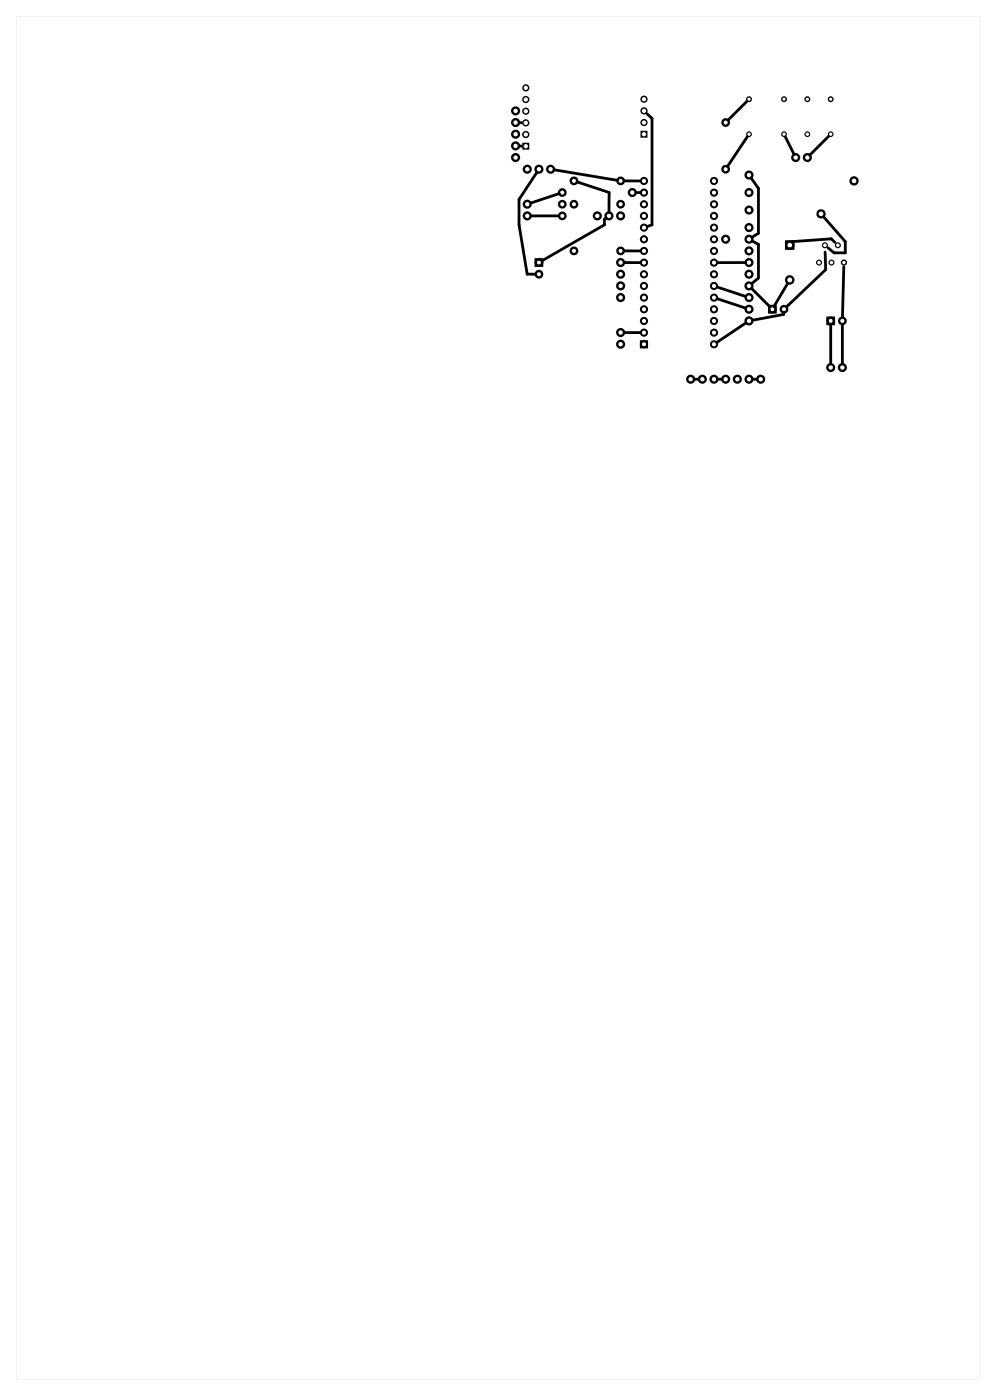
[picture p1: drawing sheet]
<svg xmlns="http://www.w3.org/2000/svg" width="216mm" height="305mm" viewBox="0 0 216 305" stroke-linecap="round" stroke-linejoin="round" font-family="sans-serif">
<g fill="#000">
<path d="M113.6 19.1a.8 .8 0 0 1 1.6 0 .8 .8 0 0 1-1.6 0zM114 19.1a.47 .47 0 0 0 .9 0 .47 .47 0 0 0-.9 0z"/>
<path d="M3.6 3.6v296.8h209.8v-296.8zM3.6 3.6h209.8v296.8h-209.8z"/>
<path d="M113.6 21.7a.8 .8 0 0 1 1.6 0 .8 .8 0 0 1-1.6 0zM114 21.7a.47 .47 0 0 0 .9 0 .47 .47 0 0 0-.9 0z"/>
<path d="M113.6 24.2a.8 .8 0 0 1 1.6 0 .8 .8 0 0 1-1.6 0zM114 24.2a.47 .47 0 0 0 .9 0 .47 .47 0 0 0-.9 0z"/>
<path d="M113.6 26.8a.8 .8 0 0 1 1.6 0 .8 .8 0 0 1-1.6 0zM114 26.8a.47 .47 0 0 0 .9 0 .47 .47 0 0 0-.9 0z"/>
<path d="M113.6 29.3a.8 .8 0 0 1 1.6 0 .8 .8 0 0 1-1.6 0zM114 29.3a.47 .47 0 0 0 .9 0 .47 .47 0 0 0-.9 0z"/>
<path d="M113.7 31.1h1.5v1.5h-1.5zM114 31.8a.47 .47 0 0 0 .9 0 .47 .47 0 0 0-.9 0z"/>
<path d="M139.4 21.6a.79 .79 0 0 1 1.5 0 .79 .79 0 0 1-1.5 0zM139.7 21.6a.47 .47 0 0 0 .9 0 .47 .47 0 0 0-.9 0z"/>
<path d="M139.4 24.1a.79 .79 0 0 1 1.5 0 .79 .79 0 0 1-1.5 0zM139.7 24.1a.47 .47 0 0 0 .9 0 .47 .47 0 0 0-.9 0z"/>
<path d="M139.4 26.7a.79 .79 0 0 1 1.5 0 .79 .79 0 0 1-1.5 0zM139.7 26.7a.47 .47 0 0 0 .9 0 .47 .47 0 0 0-.9 0z"/>
<path d="M139.4 28.5h1.5v1.5h-1.5zM139.7 29.2a.47 .47 0 0 0 .9 0 .47 .47 0 0 0-.9 0z"/>
</g>
<g fill="none" stroke="#000" stroke-width=".51">
<path d="M116.6 56.5h1.4v1.4h-1.4zM171.1 52.6h1.6v1.5h-1.6zM167.4 66.6h1.4v1.4h-1.4zM180.1 69.2h1.4v1.4h-1.4z"/>
<circle cx="112.2" cy="34.3" r=".74"/>
<circle cx="112.2" cy="29.2" r=".74"/>
<circle cx="112.2" cy="31.8" r=".74"/>
<circle cx="112.2" cy="24.1" r=".74"/>
<circle cx="112.2" cy="26.7" r=".74"/>
<circle cx="114.8" cy="36.8" r=".74"/>
<circle cx="117.3" cy="36.8" r=".74"/>
<circle cx="119.8" cy="36.8" r=".74"/>
<circle cx="124.9" cy="39.4" r=".7"/>
<circle cx="135.1" cy="39.4" r=".7"/>
<circle cx="157.9" cy="36.8" r=".7"/>
<circle cx="157.9" cy="26.7" r=".7"/>
<circle cx="163" cy="38.1" r=".74"/>
<circle cx="173.2" cy="34.3" r=".74"/>
<circle cx="175.7" cy="34.3" r=".74"/>
<circle cx="185.9" cy="39.4" r=".76"/>
<circle cx="114.8" cy="44.5" r=".74"/>
<circle cx="114.8" cy="47" r=".74"/>
<circle cx="117.3" cy="59.7" r=".7"/>
<circle cx="117.3" cy="57.2" r=".7"/>
<circle cx="122.4" cy="47" r=".7"/>
<circle cx="122.4" cy="44.5" r=".7"/>
<circle cx="122.4" cy="41.9" r=".7"/>
<circle cx="124.9" cy="44.5" r=".7"/>
<circle cx="124.9" cy="54.6" r=".7"/>
<circle cx="130" cy="47" r=".74"/>
<circle cx="132.5" cy="47" r=".74"/>
<circle cx="135.1" cy="44.5" r=".7"/>
<circle cx="135.1" cy="54.6" r=".7"/>
<circle cx="135.1" cy="57.2" r=".74"/>
<circle cx="135.1" cy="59.7" r=".74"/>
<circle cx="135.1" cy="47" r=".74"/>
<circle cx="137.6" cy="41.9" r=".74"/>
<circle cx="157.9" cy="52.1" r=".74"/>
<circle cx="163" cy="49.5" r=".74"/>
<circle cx="163" cy="45.7" r=".74"/>
<circle cx="163" cy="59.7" r=".74"/>
<circle cx="163" cy="57.2" r=".74"/>
<circle cx="163" cy="41.9" r=".74"/>
<circle cx="163" cy="52.1" r=".74"/>
<circle cx="163" cy="54.6" r=".74"/>
<circle cx="171.9" cy="53.4" r=".79"/>
<circle cx="178.7" cy="46.6" r=".76"/>
<circle cx="135.1" cy="72.4" r=".74"/>
<circle cx="135.1" cy="74.9" r=".74"/>
<circle cx="135.1" cy="62.2" r=".74"/>
<circle cx="135.1" cy="64.8" r=".74"/>
<circle cx="163" cy="69.9" r=".74"/>
<circle cx="163" cy="67.3" r=".74"/>
<circle cx="163" cy="62.2" r=".74"/>
<circle cx="163" cy="64.8" r=".74"/>
<circle cx="168.1" cy="67.3" r=".7"/>
<circle cx="170.6" cy="67.3" r=".7"/>
<circle cx="171.9" cy="60.9" r=".79"/>
<circle cx="180.8" cy="69.9" r=".7"/>
<circle cx="183.3" cy="69.9" r=".7"/>
<circle cx="150.3" cy="82.6" r=".74"/>
<circle cx="152.9" cy="82.6" r=".74"/>
<circle cx="155.4" cy="82.6" r=".74"/>
<circle cx="157.9" cy="82.6" r=".74"/>
<circle cx="160.5" cy="82.6" r=".74"/>
<circle cx="163" cy="82.6" r=".74"/>
<circle cx="165.6" cy="82.6" r=".74"/>
<circle cx="180.8" cy="80" r=".74"/>
<circle cx="183.3" cy="80" r=".74"/>
</g>
<g fill="none" stroke="#000" stroke-width=".25">
<circle cx="163" cy="29.2" r=".5"/>
<circle cx="170.6" cy="29.2" r=".5"/>
<circle cx="175.7" cy="29.2" r=".5"/>
<circle cx="180.8" cy="29.2" r=".5"/>
</g>
<g fill="none" stroke="#000" stroke-width=".29">
<circle cx="163" cy="21.6" r=".5"/>
<circle cx="170.6" cy="21.6" r=".5"/>
<circle cx="175.7" cy="21.6" r=".5"/>
<circle cx="180.8" cy="21.6" r=".5"/>
</g>
<g fill="none" stroke="#000" stroke-width=".43">
<path d="M139.5 74.3h1.3v1.3h-1.3z"/>
<circle cx="140.2" cy="39.4" r=".67"/>
<circle cx="155.4" cy="39.4" r=".67"/>
<circle cx="140.2" cy="52.1" r=".67"/>
<circle cx="140.2" cy="54.6" r=".67"/>
<circle cx="140.2" cy="44.5" r=".67"/>
<circle cx="140.2" cy="47" r=".67"/>
<circle cx="140.2" cy="49.6" r=".67"/>
<circle cx="140.2" cy="41.9" r=".67"/>
<circle cx="140.2" cy="57.2" r=".67"/>
<circle cx="140.2" cy="59.7" r=".67"/>
<circle cx="155.4" cy="52.1" r=".67"/>
<circle cx="155.4" cy="44.5" r=".67"/>
<circle cx="155.4" cy="54.6" r=".67"/>
<circle cx="155.4" cy="41.9" r=".67"/>
<circle cx="155.4" cy="49.6" r=".67"/>
<circle cx="155.4" cy="47" r=".67"/>
<circle cx="155.4" cy="57.2" r=".67"/>
<circle cx="155.4" cy="59.7" r=".67"/>
<circle cx="140.2" cy="75" r=".67"/>
<circle cx="140.2" cy="67.3" r=".67"/>
<circle cx="140.2" cy="64.8" r=".67"/>
<circle cx="140.2" cy="62.3" r=".67"/>
<circle cx="140.2" cy="72.4" r=".67"/>
<circle cx="140.2" cy="69.9" r=".67"/>
<circle cx="155.4" cy="75" r=".67"/>
<circle cx="155.4" cy="67.3" r=".67"/>
<circle cx="155.4" cy="64.8" r=".67"/>
<circle cx="155.4" cy="62.3" r=".67"/>
<circle cx="155.4" cy="72.4" r=".67"/>
<circle cx="155.4" cy="69.9" r=".67"/>
</g>
<g fill="none" stroke="#000" stroke-width=".26">
<circle cx="178.3" cy="57.2" r=".53"/>
<circle cx="179.5" cy="53.4" r=".53"/>
<circle cx="181" cy="57.2" r=".53"/>
<circle cx="182.4" cy="53.4" r=".53"/>
</g>
<circle cx="183.7" cy="57.2" r=".53" fill="none" stroke="#000" stroke-width=".3"/>
<g fill="none" stroke="#000" stroke-width=".61">
<path d="M113 26.7h.5M113 31.8h.6M116.9 37.5l-3.9 5.9v5.5l1.7 10.8h1.9M120.6 37l13.8 2.3M125.6 39.6l7 2.3-.1 4.3M135.8 39.4h3.6M140.8 24.8l1.1 1v23.2l-1 .3M162.6 22.1l-4.2 4.1M162.7 29.8l-4.4 6.4M163.5 38.7l1.6 2.3v9.8l-1.4 .9M170.9 29.8l1.9 3.8M180.3 29.7l-4 4.1"/>
<path d="M115.5 47h6.1M121.7 42.2l-6.2 2M131.9 47.5l-.4 .2v1.3l-13.6 7.8M135.8 54.6h3.6M135.8 57.2h3.6M138.4 41.9h1M162.2 57.2h-6.1M163.7 52.5l1.4 .7v7.3l-1.5 1.3M172.3 52.7l8.6-.7 .8 .8M179.2 47.2l4.8 5.4v2.4h-2.5l-1.3-1M179.6 54.9l.1 3.8-8.5 8.1M183.6 58.1l-.2 11"/>
<path d="M135.8 72.4h3.6M156.1 65l6.2 2.1M156.1 62.5l6.2 2M162.4 70.3l-6.4 4.2M163.6 62.8l4 4M170.6 68v.5l-6.8 1.2M171.5 61.6l-3 5.1M180.8 70.6v8.7M183.3 70.6v8.7M151.1 82.6h1M156.2 82.6h1M163.8 82.6h1"/>
</g>
</svg>
